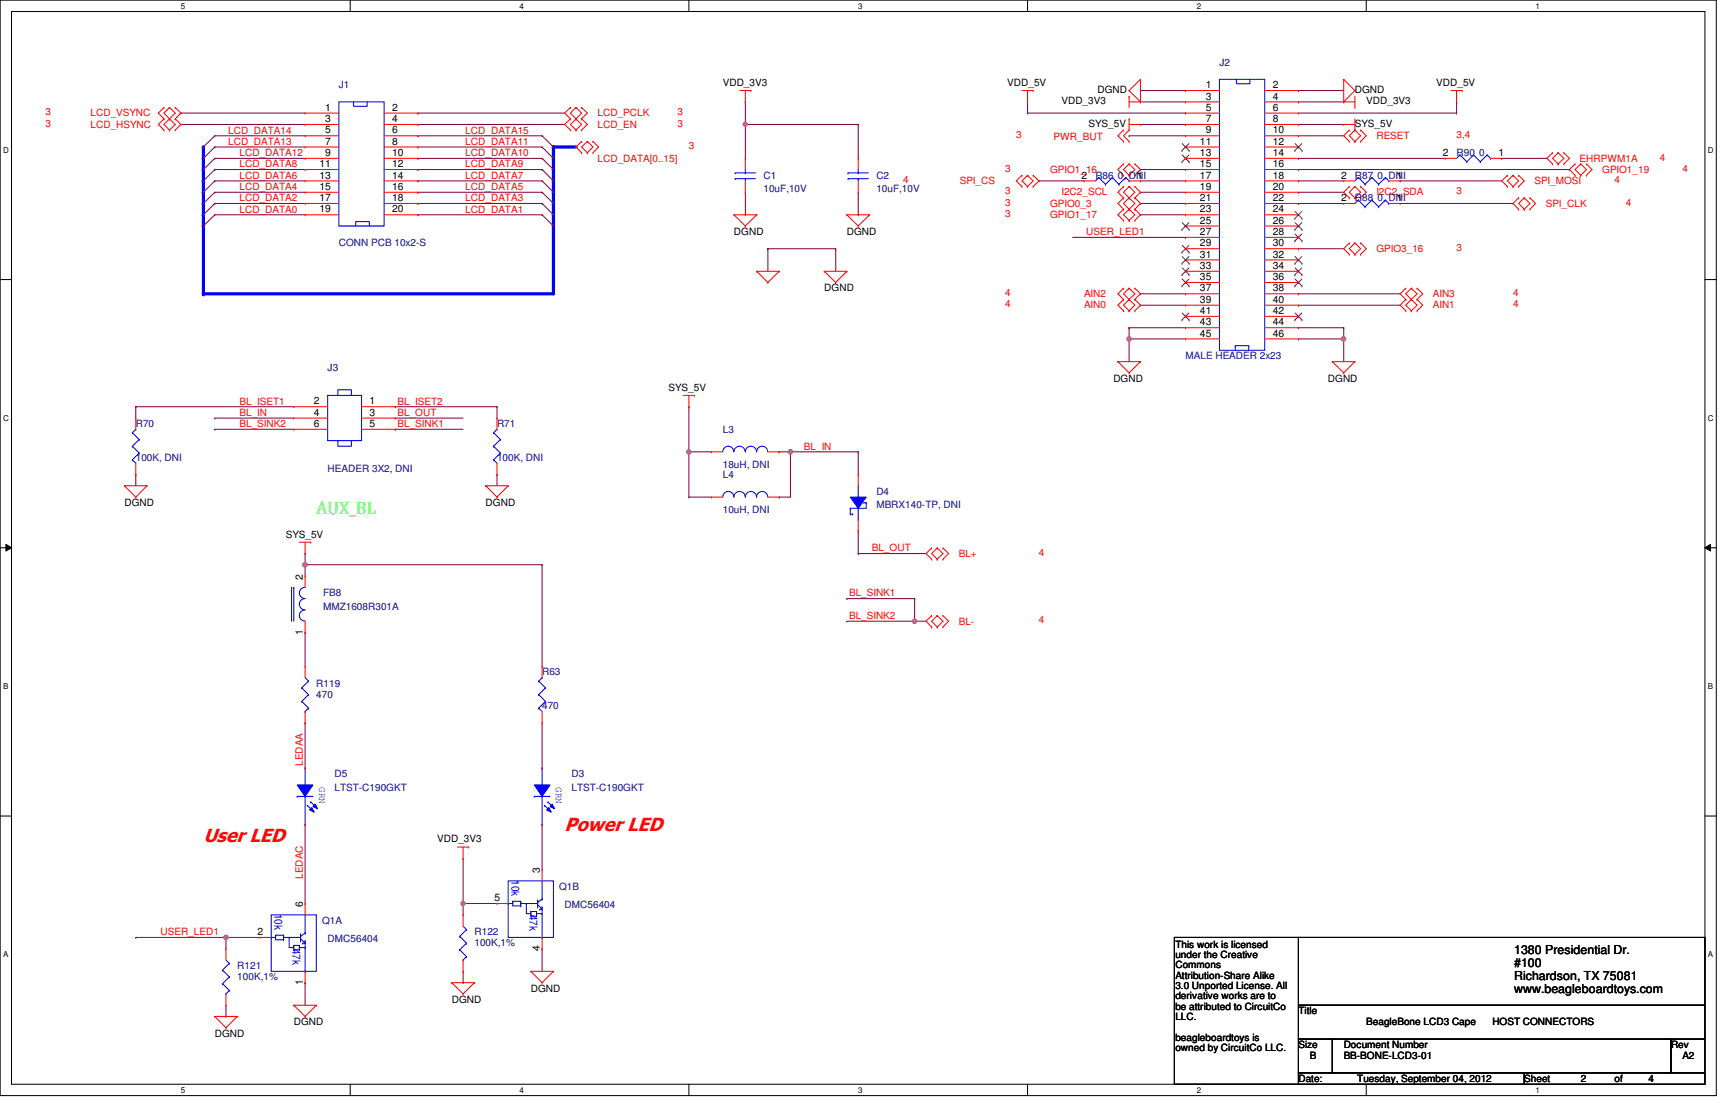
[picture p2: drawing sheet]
<svg xmlns="http://www.w3.org/2000/svg" width="432mm" height="279mm" viewBox="0 0 432 279" stroke-linecap="round" stroke-linejoin="round" font-family="sans-serif">
<defs><g id="words">
<g font-size="4.7" fill="#f00">
<text x="141" y="207.6">Power LED</text>
<text x="50.8" y="210.4">User LED</text>
</g>
<text font-size="4.5" fill="#0f0" x="79" y="128.4">AUX_BL</text>
<g font-size="3.1">
<text x="378.1" y="238.3">1380 Presidential Dr.</text>
<text x="378.1" y="241.5">#100</text>
<text x="378.1" y="244.6">Richardson, TX 75081</text>
<text x="378.1" y="247.8">www.beagleboardtoys.com</text>
</g>
<g font-size="2.8" fill="#00f">
<text x="127.7" y="219.7" transform="rotate(90 127.7 219.7)">10k</text>
<text x="68.5" y="228.1" transform="rotate(90 68.5 228.1)">10k</text>
<text x="132.2" y="228.4" transform="rotate(90 132.2 228.4)">47k</text>
<text x="73" y="236.9" transform="rotate(90 73 236.9)">47k</text>
</g>
<g font-size="2.5" fill="#000080">
<text x="304.5" y="16.4">J2</text>
<text x="84.6" y="22.1">J1</text>
<text x="363.8" y="38.9">R90 0</text>
<text x="190.7" y="44.6">C1</text>
<text x="190.7" y="48">10uF,10V</text>
<text x="218.9" y="44.6">C2</text>
<text x="218.9" y="48">10uF,10V</text>
<text x="273.6" y="44.6">R86 0, DNI</text>
<text x="338.4" y="44.6">R87 0, DNI</text>
<text x="338.4" y="50.2">R88 0, DNI</text>
<text x="84.6" y="61.5">CONN PCB 10x2-S</text>
<text x="296.1" y="89.7">MALE HEADER 2x23</text>
<text x="81.8" y="92.5">J3</text>
<text x="33.9" y="106.6">R70</text>
<text x="124.1" y="106.6">R71</text>
<text x="180.5" y="108">L3</text>
<text x="33.9" y="115.1">100K, DNI</text>
<text x="81.8" y="117.9">HEADER 3X2, DNI</text>
<text x="124.1" y="115.1">100K, DNI</text>
<text x="180.5" y="116.8">18uH, DNI</text>
<text x="180.5" y="119.3">L4</text>
<text x="218.9" y="123.5">D4</text>
<text x="180.5" y="128.1">10uH, DNI</text>
<text x="218.9" y="126.9">MBRX140-TP, DNI</text>
<text x="80.7" y="148.9">FB8</text>
<text x="80.7" y="152.3">MMZ1608R301A</text>
<text x="79" y="171.4">R119</text>
<text x="135.4" y="168.7">R63</text>
<text x="79" y="174.3">470</text>
<text x="135.4" y="177.1">470</text>
<text x="83.5" y="194">D5</text>
<text x="83.5" y="197.4">LTST-C190GKT</text>
<text x="142.7" y="194">D3</text>
<text x="142.7" y="197.4">LTST-C190GKT</text>
<text x="139.6" y="222.2">Q1B</text>
<text x="141" y="226.7">DMC56404</text>
<text x="80.4" y="230.7">Q1A</text>
<text x="118.5" y="233.5">R122</text>
<text x="81.8" y="235.2">DMC56404</text>
<text x="118.5" y="236.3">100K,1%</text>
<text x="59.3" y="241.9">R121</text>
<text x="59.3" y="244.8">100K,1%</text>
</g>
<g font-size="2.5">
<text x="180.5" y="21.5">VDD_3V3</text>
<text x="251.5" y="21.5">VDD_5V</text>
<text x="274.1" y="23.2">DGND</text>
<text x="301.1" y="22">1</text>
<text x="317.8" y="22">2</text>
<text x="338.4" y="23.2">DGND</text>
<text x="358.7" y="21.5">VDD_5V</text>
<text x="81.2" y="27.6">1</text>
<text x="97.9" y="27.6">2</text>
<text x="265.1" y="26">VDD_3V3</text>
<text x="301.1" y="24.8">3</text>
<text x="301.1" y="27.6">5</text>
<text x="317.8" y="24.8">4</text>
<text x="317.8" y="27.6">6</text>
<text x="341.2" y="26">VDD_3V3</text>
<text x="81.2" y="30.5">3</text>
<text x="81.2" y="33.3">5</text>
<text x="97.9" y="30.5">4</text>
<text x="97.9" y="33.3">6</text>
<text x="271.9" y="31.6">SYS_5V</text>
<text x="301.1" y="30.5">7</text>
<text x="301.1" y="33.3">9</text>
<text x="317.8" y="30.5">8</text>
<text x="317.8" y="33.3">10</text>
<text x="338.4" y="31.6">SYS_5V</text>
<text x="79.8" y="41.7">11</text>
<text x="81.2" y="36.1">7</text>
<text x="81.2" y="38.9">9</text>
<text x="97.9" y="36.1">8</text>
<text x="97.9" y="38.9">10</text>
<text x="97.9" y="41.7">12</text>
<text x="299.7" y="36.1">11</text>
<text x="299.7" y="38.9">13</text>
<text x="299.7" y="41.7">15</text>
<text x="317.8" y="36.1">12</text>
<text x="317.8" y="38.9">14</text>
<text x="317.8" y="41.7">16</text>
<text x="360.3" y="38.9">2</text>
<text x="374.2" y="38.9">1</text>
<text x="79.8" y="44.6">13</text>
<text x="79.8" y="47.4">15</text>
<text x="97.9" y="44.6">14</text>
<text x="97.9" y="47.4">16</text>
<text x="270.1" y="44.6">2</text>
<text x="284" y="44.6">1</text>
<text x="299.7" y="44.6">17</text>
<text x="299.7" y="47.4">19</text>
<text x="317.8" y="44.6">18</text>
<text x="317.8" y="47.4">20</text>
<text x="334.9" y="44.6">2</text>
<text x="348.8" y="44.6">1</text>
<text x="79.8" y="50.2">17</text>
<text x="79.8" y="53">19</text>
<text x="97.9" y="50.2">18</text>
<text x="97.9" y="53">20</text>
<text x="299.7" y="50.2">21</text>
<text x="299.7" y="53">23</text>
<text x="317.8" y="50.2">22</text>
<text x="317.8" y="53">24</text>
<text x="334.9" y="50.2">2</text>
<text x="348.8" y="50.2">1</text>
<text x="183.3" y="58.7">DGND</text>
<text x="211.5" y="58.7">DGND</text>
<text x="299.7" y="55.8">25</text>
<text x="299.7" y="58.7">27</text>
<text x="317.8" y="55.8">26</text>
<text x="317.8" y="58.7">28</text>
<text x="299.7" y="61.5">29</text>
<text x="299.7" y="64.3">31</text>
<text x="317.8" y="61.5">30</text>
<text x="317.8" y="64.3">32</text>
<text x="299.7" y="67.1">33</text>
<text x="299.7" y="69.9">35</text>
<text x="317.8" y="67.1">34</text>
<text x="317.8" y="69.9">36</text>
<text x="205.9" y="72.8">DGND</text>
<text x="299.7" y="72.8">37</text>
<text x="299.7" y="75.6">39</text>
<text x="317.8" y="72.8">38</text>
<text x="317.8" y="75.6">40</text>
<text x="299.7" y="78.4">41</text>
<text x="299.7" y="81.2">43</text>
<text x="317.8" y="78.4">42</text>
<text x="317.8" y="81.2">44</text>
<text x="299.7" y="84">45</text>
<text x="317.8" y="84">46</text>
<text x="278" y="95.3">DGND</text>
<text x="331.6" y="95.3">DGND</text>
<text x="78.4" y="101">2</text>
<text x="92.3" y="101">1</text>
<text x="167" y="97.6">SYS_5V</text>
<text x="78.4" y="103.8">4</text>
<text x="78.4" y="106.6">6</text>
<text x="92.3" y="103.8">3</text>
<text x="92.3" y="106.6">5</text>
<text x="31.1" y="126.4">DGND</text>
<text x="121.3" y="126.4">DGND</text>
<text x="71.4" y="134.2">SYS_5V</text>
<text x="75.6" y="144.7" transform="rotate(-90 75.6 144.7)">2</text>
<text x="75.6" y="158.5" transform="rotate(-90 75.6 158.5)">1</text>
<text x="109.2" y="210.4">VDD_3V3</text>
<text x="134.8" y="218" transform="rotate(-90 134.8 218)">3</text>
<text x="75.6" y="226.4" transform="rotate(-90 75.6 226.4)">6</text>
<text x="123.5" y="225">5</text>
<text x="64.3" y="233.5">2</text>
<text x="134.8" y="237.5" transform="rotate(-90 134.8 237.5)">4</text>
<text x="293.5" y="236.6">This work is licensed</text>
<text x="293.5" y="239.2">under the Creative</text>
<text x="75.6" y="246" transform="rotate(-90 75.6 246)">1</text>
<text x="293.5" y="241.8">Commons</text>
<text x="293.5" y="244.3">Attribution-Share Alike</text>
<text x="112.8" y="250.4">DGND</text>
<text x="132.6" y="247.6">DGND</text>
<text x="293.5" y="246.9">3.0 Unported License. All</text>
<text x="293.5" y="249.5">derivative works are to</text>
<text x="73.4" y="256">DGND</text>
<text x="293.5" y="252.1">be attributed to CircuitCo</text>
<text x="293.5" y="254.7">LLC.</text>
<text x="324.3" y="253.2">Title</text>
<text x="341.2" y="256">BeagleBone LCD3 Cape</text>
<text x="372.7" y="256">HOST CONNECTORS</text>
<text x="53.6" y="258.9">DGND</text>
<text x="293.5" y="259.8">beagleboardtoys is</text>
<text x="293.5" y="262.4">owned by CircuitCo LLC.</text>
<text x="324.3" y="261.7">Size</text>
<text x="335.6" y="261.7">Document Number</text>
<text x="417.3" y="261.7">Rev</text>
<text x="327.1" y="264.5">B</text>
<text x="335.6" y="264.5">BB-BONE-LCD3-01</text>
<text x="420.2" y="264.5">A2</text>
<text x="324.3" y="270.1">Date:</text>
<text x="339" y="270.1">Tuesday, September 04, 2012</text>
<text x="380.7" y="270.1">Sheet</text>
<text x="394.8" y="270.1">2</text>
<text x="403.2" y="270.1">of</text>
<text x="411.7" y="270.1">4</text>
</g>
<g font-size="2.5" fill="#f00">
<text x="11.3" y="28.8">3</text>
<text x="22.6" y="29.1">LCD_VSYNC</text>
<text x="149.2" y="29.1">LCD_PCLK</text>
<text x="169.2" y="28.8">3</text>
<text x="11.3" y="31.6">3</text>
<text x="22.6" y="31.9">LCD_HSYNC</text>
<text x="57" y="33.4">LCD_DATA14</text>
<text x="116.2" y="33.4">LCD_DATA15</text>
<text x="149.2" y="31.9">LCD_EN</text>
<text x="169.2" y="31.6">3</text>
<text x="253.8" y="34.5">3</text>
<text x="263.1" y="35">PWR_BUT</text>
<text x="343.7" y="34.7">RESET</text>
<text x="363.8" y="34.5">3,4</text>
<text x="57" y="36.2">LCD_DATA13</text>
<text x="59.8" y="41.8">LCD_DATA8</text>
<text x="59.8" y="39">LCD_DATA12</text>
<text x="116.2" y="36.2">LCD_DATA11</text>
<text x="116.2" y="39">LCD_DATA10</text>
<text x="116.2" y="41.8">LCD_DATA9</text>
<text x="149.2" y="40.4">LCD_DATA[0..15]</text>
<text x="172" y="37.3">3</text>
<text x="394.5" y="40.4">EHRPWM1A</text>
<text x="414.5" y="40.1">4</text>
<text x="59.8" y="44.6">LCD_DATA6</text>
<text x="59.8" y="47.5">LCD_DATA4</text>
<text x="116.2" y="44.6">LCD_DATA7</text>
<text x="116.2" y="47.5">LCD_DATA5</text>
<text x="225.6" y="45.7">4</text>
<text x="239.7" y="46">SPI_CS</text>
<text x="251" y="42.9">3</text>
<text x="262.3" y="43.2">GPIO1_16</text>
<text x="383.2" y="46">SPI_MOSI</text>
<text x="400.1" y="43.2">GPIO1_19</text>
<text x="403.2" y="45.7">4</text>
<text x="420.2" y="42.9">4</text>
<text x="59.8" y="50.2">LCD_DATA2</text>
<text x="59.8" y="53.1">LCD_DATA0</text>
<text x="116.2" y="50.2">LCD_DATA3</text>
<text x="116.2" y="53.1">LCD_DATA1</text>
<text x="251" y="48.6">3</text>
<text x="251" y="51.4">3</text>
<text x="262.3" y="51.6">GPIO0_3</text>
<text x="265.1" y="48.8">I2C2_SCL</text>
<text x="343.7" y="48.8">I2C2_SDA</text>
<text x="363.8" y="48.6">3</text>
<text x="386" y="51.6">SPI_CLK</text>
<text x="406.1" y="51.4">4</text>
<text x="251" y="54.2">3</text>
<text x="262.3" y="54.5">GPIO1_17</text>
<text x="271.3" y="58.7">USER_LED1</text>
<text x="343.7" y="62.9">GPIO3_16</text>
<text x="363.8" y="62.7">3</text>
<text x="251" y="73.9">4</text>
<text x="251" y="76.8">4</text>
<text x="270.7" y="74.2">AIN2</text>
<text x="270.7" y="77">AIN0</text>
<text x="357.8" y="74.2">AIN3</text>
<text x="357.8" y="77">AIN1</text>
<text x="377.9" y="73.9">4</text>
<text x="377.9" y="76.8">4</text>
<text x="59.8" y="101">BL_ISET1</text>
<text x="99.3" y="101">BL_ISET2</text>
<text x="59.8" y="103.8">BL_IN</text>
<text x="59.8" y="106.6">BL_SINK2</text>
<text x="99.3" y="103.8">BL_OUT</text>
<text x="99.3" y="106.6">BL_SINK1</text>
<text x="200.8" y="112.3">BL_IN</text>
<text x="217.7" y="137.7">BL_OUT</text>
<text x="239.4" y="139.1">BL+</text>
<text x="259.5" y="138.8">4</text>
<text x="212" y="148.9">BL_SINK1</text>
<text x="212" y="154.6">BL_SINK2</text>
<text x="239.4" y="156">BL-</text>
<text x="259.5" y="155.7">4</text>
<text x="75.6" y="191.2" transform="rotate(-90 75.6 191.2)">LEDAA</text>
<text x="75.6" y="219.4" transform="rotate(-90 75.6 219.4)">LEDAC</text>
<text x="40.1" y="233.5">USER_LED1</text>
</g>
<g font-size="2.5" fill="#00f">
<text x="79.7" y="196.6" transform="rotate(90 79.7 196.6)">GRN</text>
<text x="138.9" y="196.6" transform="rotate(90 138.9 196.6)">GRN</text>
</g>
<g font-size="2">
<text x="45.2" y="2.2">5</text>
<text x="129.8" y="2.2">4</text>
<text x="214.3" y="2.2">3</text>
<text x="298.9" y="2.2">2</text>
<text x="383.5" y="2.2">1</text>
<text x=".8" y="38.1">D</text>
<text x="426.5" y="38.1">D</text>
<text x=".8" y="105.1">C</text>
<text x="426.5" y="105.1">C</text>
<text x=".8" y="172">B</text>
<text x="426.5" y="172">B</text>
<text x=".8" y="239">A</text>
<text x="426.5" y="239">A</text>
<text x="45.2" y="272.9">5</text>
<text x="129.8" y="272.9">4</text>
<text x="214.3" y="272.9">3</text>
<text x="298.9" y="272.9">2</text>
<text x="383.5" y="272.9">1</text>
</g>
</g></defs>
<path d="M0 0h428.6v273.6h-428.6zM2.9 2.9h422.9v267.8h-422.9z" fill="none" stroke="#000" stroke-width=".25"/>
<g fill="#fff">
<path d="M45.2 .4h1.1v2.2h-1.1z"/>
<path d="M45.2 271.1h1.1v2.2h-1.1z"/>
</g>
<path d="M87.5 0v2.9M87.5 270.7v2.9" fill="none" stroke="#000" stroke-width=".25"/>
<g fill="#fff">
<path d="M129.8 .4h1.1v2.2h-1.1z"/>
<path d="M129.8 271.1h1.1v2.2h-1.1z"/>
</g>
<path d="M172 0v2.9M172 270.7v2.9" fill="none" stroke="#000" stroke-width=".25"/>
<g fill="#fff">
<path d="M214.3 .4h1.1v2.2h-1.1z"/>
<path d="M214.3 271.1h1.1v2.2h-1.1z"/>
</g>
<path d="M256.6 0v2.9M256.6 270.7v2.9" fill="none" stroke="#000" stroke-width=".25"/>
<g fill="#fff">
<path d="M298.9 .4h1.1v2.2h-1.1z"/>
<path d="M298.9 271.1h1.1v2.2h-1.1z"/>
</g>
<path d="M341.2 0v2.9M341.2 270.7v2.9" fill="none" stroke="#000" stroke-width=".25"/>
<g fill="#fff">
<path d="M383.5 .4h1.1v2.2h-1.1z"/>
<path d="M383.5 271.1h1.1v2.2h-1.1z"/>
<path d="M.8 36.3h1.4v2.3h-1.4z"/>
<path d="M426.5 36.3h1.4v2.3h-1.4z"/>
<path d="M.8 103.3h1.4v2.2h-1.4z"/>
<path d="M426.5 103.3h1.4v2.2h-1.4z"/>
</g>
<path d="M0 69.8h2.9M425.8 69.8h2.8" fill="none" stroke="#000" stroke-width=".25"/>
<g fill="#fff">
<path d="M.8 170.2h1.3v2.3h-1.3z"/>
<path d="M426.5 170.2h1.3v2.3h-1.3z"/>
</g>
<path d="M0 136.8h2.9M1.5 135.9l1.4 .9-1.4 .8zM425.8 136.8l1.4-.9v1.7zM425.8 136.8h2.8" fill="none" stroke="#000" stroke-width=".25"/>
<path d="M1.5 135.9l1.4 .9-1.4 .8zM425.8 136.8l1.4-.9v1.7z" fill="#000"/>
<g fill="#fff">
<path d="M.8 237.2h1.3v2.2h-1.3z"/>
<path d="M426.5 237.2h1.3v2.2h-1.3z"/>
</g>
<path d="M0 203.8h2.9M425.8 203.8h2.8" fill="none" stroke="#000" stroke-width=".25"/>
<g fill="none" stroke="#800040" stroke-width=".25">
<path d="M45.2 28.2h.1M45.2 31.1h.1M45.2 28.2h31M45.2 31.1h31M53.6 33.9h.1M53.6 36.7h.1M53.6 39.5h.1M53.6 33.9h22.6M53.6 36.7h22.6M53.6 39.5h22.6M104.4 28.2h.1M104.4 31.1h.1"/>
<path d="M104.4 33.9h.1M104.4 36.7h.1M104.4 39.5h.1M104.4 28.2h36.6M104.4 31.1h36.6M104.4 33.9h31M104.4 36.7h31M104.4 39.5h31M53.6 42.3h.1M53.6 45.2h.1M53.6 48h.1M53.6 50.8h.1"/>
<path d="M53.6 53.6h.1M53.6 42.3h22.6M53.6 45.2h22.6M53.6 48h22.6M53.6 50.8h22.6M53.6 53.6h22.6M104.4 42.3h.1M104.4 45.2h.1M104.4 48h.1M104.4 50.8h.1M104.4 53.6h.1M104.4 42.3h31"/>
<path d="M104.4 45.2h31M104.4 48h31M104.4 50.8h31M104.4 53.6h31"/>
</g>
<path d="M138.2 50.8v2.8" fill="none" stroke="#00f" stroke-width=".8"/>
<circle cx="138.2" cy="50.8" r=".4" fill="#00f"/>
<path d="M138.2 36.7h5.6" fill="none" stroke="#00f" stroke-width=".8"/>
<circle cx="138.2" cy="36.7" r=".4" fill="#00f"/>
<path d="M50.8 53.6v2.8" fill="none" stroke="#00f" stroke-width=".8"/>
<circle cx="50.8" cy="53.6" r=".4" fill="#00f"/>
<path d="M50.8 39.5v2.8" fill="none" stroke="#00f" stroke-width=".8"/>
<circle cx="50.8" cy="39.5" r=".4" fill="#00f"/>
<path d="M50.8 36.7v2.8" fill="none" stroke="#00f" stroke-width=".8"/>
<circle cx="50.8" cy="36.7" r=".4" fill="#00f"/>
<path d="M50.8 45.2v2.8" fill="none" stroke="#00f" stroke-width=".8"/>
<circle cx="50.8" cy="45.2" r=".4" fill="#00f"/>
<path d="M50.8 42.3v2.9" fill="none" stroke="#00f" stroke-width=".8"/>
<circle cx="50.8" cy="42.3" r=".4" fill="#00f"/>
<path d="M50.8 50.8v2.8" fill="none" stroke="#00f" stroke-width=".8"/>
<circle cx="50.8" cy="50.8" r=".4" fill="#00f"/>
<path d="M50.8 48v2.8" fill="none" stroke="#00f" stroke-width=".8"/>
<circle cx="50.8" cy="48" r=".4" fill="#00f"/>
<path d="M138.2 36.7v2.8" fill="none" stroke="#00f" stroke-width=".8"/>
<circle cx="138.2" cy="36.7" r=".4" fill="#00f"/>
<path d="M138.2 39.5v2.8" fill="none" stroke="#00f" stroke-width=".8"/>
<circle cx="138.2" cy="39.5" r=".4" fill="#00f"/>
<path d="M138.2 42.3v2.9" fill="none" stroke="#00f" stroke-width=".8"/>
<circle cx="138.2" cy="42.3" r=".4" fill="#00f"/>
<path d="M138.2 45.2v2.8" fill="none" stroke="#00f" stroke-width=".8"/>
<circle cx="138.2" cy="45.2" r=".4" fill="#00f"/>
<path d="M138.2 48v2.8" fill="none" stroke="#00f" stroke-width=".8"/>
<circle cx="138.2" cy="48" r=".4" fill="#00f"/>
<path d="M138.2 53.6v2.8" fill="none" stroke="#00f" stroke-width=".8"/>
<circle cx="138.2" cy="53.6" r=".4" fill="#00f"/>
<path d="M186.1 31.1h.1M186.1 31.1v8.4" fill="none" stroke="#800040" stroke-width=".25"/>
<circle cx="186.1" cy="31" r=".54" fill="#f0f"/>
<circle cx="186.1" cy="31" r=".54" fill="none" stroke="#f0f" stroke-width=".25"/>
<path d="M186.1 31.1h.1M186.1 31.1h28.2M214.3 31.1h.1M214.3 31.1v8.4" fill="none" stroke="#800040" stroke-width=".25"/>
<path d="M138.2 56.4v17" fill="none" stroke="#00f" stroke-width=".8"/>
<circle cx="138.2" cy="56.4" r=".4" fill="#00f"/>
<path d="M50.8 73.4h87.4" fill="none" stroke="#00f" stroke-width=".8"/>
<circle cx="50.8" cy="73.4" r=".4" fill="#00f"/>
<path d="M50.8 56.4v17" fill="none" stroke="#00f" stroke-width=".8"/>
<circle cx="50.8" cy="56.4" r=".4" fill="#00f"/>
<path d="M284.8 22.6h.1M284.8 25.4h.1M284.8 22.6h11.3M284.8 25.4h11.3M324.3 22.6h.1M324.3 25.4h.1M324.3 22.6h11.3M324.3 25.4h11.3M335.6 84.6h.1M335.6 84.6v5.7" fill="none" stroke="#800040" stroke-width=".25"/>
<circle cx="335.5" cy="84.6" r=".56" fill="#f0f"/>
<circle cx="335.5" cy="84.6" r=".56" fill="none" stroke="#f0f" stroke-width=".25"/>
<path d="M282 84.6h.1M282 84.6h14.1M324.3 84.6h.1M324.3 84.6h11.3" fill="none" stroke="#800040" stroke-width=".25"/>
<circle cx="282" cy="84.6" r=".56" fill="#f0f"/>
<circle cx="282" cy="84.6" r=".56" fill="none" stroke="#f0f" stroke-width=".25"/>
<g fill="none" stroke="#800040" stroke-width=".25">
<path d="M186.1 25.4h.1M186.1 25.4v5.7M324.3 33.9h.1M324.3 33.9h11.3M284.8 48h.1M284.8 48h11.3M324.3 48h.1M324.3 48h11.3M191.8 62.1h.1M191.8 62.1v5.6M191.8 62.1h16.9M208.7 62.1h.1"/>
<path d="M208.7 62.1v5.6M284.8 73.4h.1M284.8 76.2h.1M284.8 73.4h11.3M284.8 76.2h11.3M324.3 73.4h.1M324.3 76.2h.1M324.3 73.4h25.4M324.3 76.2h25.4M282 84.6h.1M282 81.8h.1M282 84.6v5.7"/>
<path d="M282 81.8h14.1M324.3 81.8h.1M324.3 81.8h11.3M335.6 81.8h.1M335.6 81.8v2.8M33.9 101.6h.1M33.9 101.6h39.5M53.6 104.4h.1M53.6 107.2h.1M53.6 104.4h19.8M53.6 107.2h19.8M98.7 101.6h.1"/>
<path d="M98.7 104.4h.1M98.7 107.2h.1M98.7 101.6h25.4M98.7 104.4h17M98.7 107.2h17M172 112.8h.1M172 112.8v11.3"/>
</g>
<circle cx="172" cy="112.8" r=".55" fill="#f0f"/>
<circle cx="172" cy="112.8" r=".55" fill="none" stroke="#f0f" stroke-width=".25"/>
<path d="M172 112.8h.1M172 112.8h5.7M197.4 112.8h.1M197.4 112.8h16.9" fill="none" stroke="#800040" stroke-width=".25"/>
<circle cx="197.4" cy="112.8" r=".56" fill="#f0f"/>
<circle cx="197.4" cy="112.8" r=".56" fill="none" stroke="#f0f" stroke-width=".25"/>
<path d="M214.3 138.2h.1M214.3 138.2h17M211.5 149.5h.1M211.5 149.5h16.9M228.4 155.1h.1M228.4 155.1h2.9" fill="none" stroke="#800040" stroke-width=".25"/>
<circle cx="228.4" cy="155.1" r=".55" fill="#f0f"/>
<circle cx="228.4" cy="155.1" r=".55" fill="none" stroke="#f0f" stroke-width=".25"/>
<g fill="none" stroke="#800040" stroke-width=".25">
<path d="M282 33.9h.1M282 33.9h14.1M259.5 45.2h.1M259.5 45.2h11.2M284.8 45.2h.1M284.8 53.6h.1M284.8 42.3h.1M284.8 45.2h11.3M284.8 53.6h11.3M284.8 42.3h11.3M324.3 50.8h.1M324.3 45.2h.1"/>
<path d="M324.3 45.2h11.3M324.3 50.8h11.3M349.7 45.2h.1M349.7 45.2h25.3M349.7 50.8h28.2M377.9 50.8h.1M282 81.8h.1M282 81.8v2.8M33.9 118.5h.1M33.9 101.6h.1M33.9 101.6v2.8M33.9 118.5v2.8"/>
<path d="M124.1 118.5h.1M124.1 101.6h.1M124.1 101.6v2.8M124.1 118.5v2.8M172 101.6h.1M172 101.6v11.2M194.6 112.8h.1M194.6 112.8h2.8M197.4 112.8h.1M197.4 112.8v11.3h-2.8M214.3 112.8h.1M214.3 112.8v5.7"/>
<path d="M172 124.1h.1M172 124.1h5.7M194.6 124.1h.1M214.3 132.6h.1M214.3 132.6v5.6M76.2 157.9h.1M76.2 157.9v8.5M211.5 155.1h.1M228.4 149.5h.1M228.4 149.5v5.6h-16.9M33.9 234.1h.1M33.9 234.1h31"/>
<path d="M56.4 234.1h.1M56.4 234.1v2.8M76.2 245.4h.1M76.2 245.4v5.6"/>
</g>
<circle cx="56.4" cy="234.1" r=".56" fill="#f0f"/>
<circle cx="56.4" cy="234.1" r=".56" fill="none" stroke="#f0f" stroke-width=".25"/>
<path d="M76.2 141h.1M76.2 141v2.8M76.2 180.5h.1M76.2 180.5v11.3M76.2 205.9h.1M76.2 205.9v19.7" fill="none" stroke="#800040" stroke-width=".25"/>
<circle cx="76.2" cy="141" r=".56" fill="#f0f"/>
<circle cx="76.2" cy="141" r=".56" fill="none" stroke="#f0f" stroke-width=".25"/>
<g fill="none" stroke="#800040" stroke-width=".25">
<path d="M284.8 31.1h11.3M296.1 31.1h.1M324.3 31.1h.1M324.3 39.5h.1M324.3 31.1h11.3M324.3 39.5h36.6M267.9 59.3h28.2M296.1 59.3h.1M324.3 42.3h67.7M392 42.3h.1M324.3 62.1h.1M324.3 62.1h11.3"/>
<path d="M135.4 205.9h.1M135.4 205.9v11.3M115.7 225.6h.1M115.7 225.6v2.8M115.7 225.6h8.4M135.4 236.9h.1M135.4 236.9v5.6M56.4 253.8h.1M56.4 251v2.8"/>
</g>
<circle cx="115.6" cy="225.6" r=".55" fill="#f0f"/>
<circle cx="115.6" cy="225.6" r=".55" fill="none" stroke="#f0f" stroke-width=".25"/>
<g fill="none" stroke="#800040" stroke-width=".25">
<path d="M50.8 36.7h.1M50.8 39.5h.1M53.6 33.9l-2.8 2.8M53.6 36.7l-2.8 2.8M53.6 39.5l-2.8 2.8M135.4 33.9h.1M135.4 36.7h.1M135.4 39.5h.1M135.4 33.9l2.8 2.8M135.4 36.7l2.8 2.8M135.4 39.5l2.8 2.8M256.6 28.2h.1"/>
<path d="M256.6 25.4v2.8M256.6 28.2h39.5M296.1 28.2h.1M324.3 28.2h39.5M363.8 28.2h.1M363.8 25.4h.1M363.8 25.4v2.8M375 39.5h.1M375 39.5h11.3M50.8 42.3h.1M50.8 45.2h.1M50.8 48h.1"/>
<path d="M50.8 50.8h.1M50.8 53.6h.1M50.8 56.4h.1M53.6 42.3l-2.8 2.9M53.6 45.2l-2.8 2.8M53.6 48l-2.8 2.8M53.6 50.8l-2.8 2.8M53.6 53.6l-2.8 2.8M135.4 42.3h.1M135.4 45.2h.1M135.4 48h.1M135.4 50.8h.1"/>
<path d="M135.4 53.6h.1M135.4 42.3l2.8 2.9M135.4 45.2l2.8 2.8M135.4 48l2.8 2.8M135.4 50.8l2.8 2.8M135.4 53.6l2.8 2.8M186.1 53.6h.1M186.1 48v5.6M214.3 53.6h.1M214.3 48v5.6M284.8 50.8h.1M284.8 50.8h11.3"/>
<path d="M76.2 138.2h.1M76.2 138.2v2.8M76.2 141h.1M76.2 141h59.2M135.4 141h.1M135.4 141v25.4M135.4 191.8h.1M135.4 180.5v11.3M115.7 214.3v11.3M115.7 225.6h.1M115.7 245.4h.1M115.7 242.5v2.9"/>
</g>
<g fill="none" stroke="#f00" stroke-width=".25">
<path d="M284.8 19.8h.1M284.8 19.8v5.6M284.8 19.8l-2.8 2.8M335.6 19.8h.1M335.6 19.8v5.6M335.6 19.8l2.8 2.8M40.9 26.8h.1M40.9 29.7h.1M40.9 32.5h.1M40.9 26.8l-1.4 1.4 1.4 1.5M40.9 29.7l-1.4 1.4 1.4 1.4M42.3 29.7h.1"/>
<path d="M42.3 26.8h.1M42.3 32.5h.1M42.3 26.8l-1.4 1.4 1.4 1.5M42.3 26.8l1.5 1.4-2.9 2.9 1.4 1.4M42.3 29.7l1.5 1.4-1.5 1.4M43.8 26.8h.1M43.8 29.7h.1M43.8 32.5h.1M43.8 26.8l1.4 1.4-1.4 1.5M43.8 29.7l1.4 1.4-1.4 1.4M142.5 26.8h.1M142.5 29.7h.1"/>
<path d="M142.5 32.5h.1M142.5 26.8l-1.5 1.4 1.5 1.5M142.5 29.7l-1.5 1.4 1.5 1.4M143.8 29.7h.1M143.8 26.8h.1M143.8 32.5h.1M143.8 26.8l-1.3 1.4 1.3 1.5M143.8 26.8l1.4 1.4-1.4 1.5M143.8 29.7l-1.3 1.4 1.3 1.4M143.8 29.7l1.4 1.4-1.4 1.4M145.2 26.8h.1M145.2 29.7h.1"/>
<path d="M145.2 32.5h.1M145.2 35.3h.1M145.2 38.1h.1M145.2 26.8l1.5 1.4-1.5 1.5M145.2 29.7l1.5 1.4-1.5 1.4M145.2 35.3l-1.4 1.4 1.4 1.4M146.7 38.1h.1M146.7 35.3h.1M146.7 35.3l1.4 1.4-1.4 1.4M146.7 35.3l-1.5 1.4 1.5 1.4M148.1 35.3h.1M148.1 38.1h.1"/>
<path d="M148.1 35.3l1.4 1.4-1.4 1.4M184.7 22.6h2.8M186.1 25.4h.1M186.1 22.6v2.8M187.5 22.6h.1M255.2 22.6h2.8M256.6 25.4h.1M256.6 22.6v2.8M258 22.6h.1M280.6 32.5h.1M280.6 35.3h.1M280.6 32.5l-1.4 1.4 1.4 1.4"/>
<path d="M282 24h.1M282 22.6h.1M282 29.7h.1M282 32.5h.1M282 35.3h.1M282 25.4h2.8M282 24v2.8M282 29.7v2.8M282 22.6l2.8 2.8M282 31.1h2.8M282 32.5l-1.4 1.4 1.4 1.4M284.8 25.4h.1"/>
<path d="M284.8 31.1h.1M335.6 25.4h.1M335.6 31.1h.1M335.6 25.4h2.8M335.6 31.1h2.8M337 32.5h.1M337 35.3h.1M337 32.5l-1.4 1.4 1.4 1.4M338.4 22.6h.1M338.4 26.8h.1M338.4 32.5h.1M338.4 35.3h.1"/>
<path d="M338.4 22.6l-2.8 2.8M338.4 24v2.8M338.4 29.7v2.8M338.4 32.5l-1.4 1.4 1.4 1.4M338.4 32.5l1.4 1.4-1.4 1.4M339.8 32.5h.1M339.8 35.3h.1M339.8 32.5l1.4 1.4-1.4 1.4M362.4 22.6h2.8M363.8 25.4h.1M363.8 22.6v2.8M365.2 22.6h.1"/>
<path d="M387.7 38.1h.1M387.7 38.1l-1.4 1.4 1.4 1.4M389.1 38.1h.1M389.1 38.1l-1.4 1.4 1.4 1.4M389.1 38.1l1.5 1.4-1.5 1.4M390.6 38.1h.1M390.6 38.1l1.4 1.4-1.4 1.4M183.3 53.6h.1M183.3 53.6h5.7M183.3 53.6l2.8 2.8M186.1 56.4h.1M189 53.6h.1"/>
<path d="M189 53.6l-2.9 2.8M211.5 53.6h.1M211.5 53.6h5.7M211.5 53.6l2.8 2.8M214.3 56.4h.1M217.2 53.6h.1M217.2 53.6l-2.9 2.8M255.2 43.8h.1M255.2 46.6h.1M255.2 43.8l-1.4 1.4 1.4 1.4M256.6 46.6h.1M256.6 43.8h.1"/>
<path d="M256.6 43.8l-1.4 1.4 1.4 1.4M256.6 43.8l1.4 1.4-1.4 1.4M258 43.8h.1M258 46.6h.1M258 43.8l1.5 1.4-1.5 1.4M280.6 46.6h.1M280.6 49.4h.1M280.6 52.2h.1M280.6 55h.1M280.6 40.9h.1M280.6 43.8h.1M280.6 46.6l-1.4 1.4 1.4 1.4"/>
<path d="M280.6 52.2l-1.4 1.4 1.4 1.4M280.6 40.9l-1.4 1.4 1.4 1.5M280.6 49.4l-1.4 1.4 1.4 1.4M282 49.4h.1M282 46.6h.1M282 55h.1M282 52.2h.1M282 43.8h.1M282 40.9h.1M282 46.6l-1.4 1.4 1.4 1.4M282 46.6l1.4 1.4-1.4 1.4M282 49.4l1.4 1.4-2.8 2.8 1.4 1.4"/>
<path d="M282 52.2l1.4 1.4-1.4 1.4M282 40.9l-1.4 1.4 1.4 1.5M282 40.9l1.4 1.4-1.4 1.5M282 49.4l-1.4 1.4 1.4 1.4M283.4 46.6h.1M283.4 49.4h.1M283.4 52.2h.1M283.4 55h.1M283.4 40.9h.1M283.4 43.8h.1M283.4 52.2l1.4 1.4-1.4 1.4M283.4 46.6l1.4 1.4-1.4 1.4"/>
<path d="M283.4 40.9l1.4 1.4-1.4 1.5M283.4 49.4l1.4 1.4-1.4 1.4M335.6 50.8h.1M335.6 50.8h2.8M337 46.6h.1M337 49.4h.1M337 46.6l-1.4 1.4 1.4 1.4M338.4 49.4h.1M338.4 46.6h.1M338.4 46.6l-1.4 1.4 1.4 1.4M338.4 46.6l1.4 1.4-1.4 1.4M339.8 46.6h.1"/>
<path d="M339.8 49.4h.1M339.8 46.6l1.4 1.4-1.4 1.4M346.8 50.8h2.9M349.7 50.8h.1M376.5 43.8h.1M376.5 46.6h.1M376.5 43.8l-1.5 1.4 1.5 1.4M377.9 46.6h.1M377.9 43.8h.1M377.9 43.8l1.4 1.4-1.4 1.4M377.9 43.8l-1.4 1.4 1.4 1.4M379.3 49.4h.1"/>
<path d="M379.3 52.2h.1M379.3 43.8h.1M379.3 46.6h.1M379.3 49.4l-1.4 1.4 1.4 1.4M379.3 43.8l1.4 1.4-1.4 1.4M380.7 52.2h.1M380.7 49.4h.1M380.7 49.4l-1.4 1.4 1.4 1.4M380.7 49.4l1.4 1.4-1.4 1.4M382.1 49.4h.1M382.1 52.2h.1M382.1 49.4l1.4 1.4-1.4 1.4"/>
<path d="M387.7 40.9h.1M389.1 40.9h.1M390.6 40.9h.1M393.4 40.9h.1M393.4 43.8h.1M393.4 40.9l-1.4 1.4 1.4 1.5M394.8 43.8h.1M394.8 40.9h.1M394.8 40.9l-1.4 1.4 1.4 1.5M394.8 40.9l1.4 1.4-1.4 1.5M396.2 40.9h.1M396.2 43.8h.1"/>
<path d="M396.2 40.9l1.4 1.4-1.4 1.5M189 67.7h.1M189 67.7h5.6M189 67.7l2.8 2.8M191.8 70.5h.1M194.6 67.7h.1M194.6 67.7l-2.8 2.8M205.9 67.7h.1M205.9 67.7h5.6M205.9 67.7l2.8 2.8M208.7 70.5h.1M211.5 67.7h.1"/>
<path d="M211.5 67.7l-2.8 2.8M280.6 72h.1M280.6 74.8h.1M280.6 77.6h.1M280.6 72l-1.4 1.4 1.4 1.4M280.6 74.8l-1.4 1.4 1.4 1.4M282 74.8h.1M282 72h.1M282 77.6h.1M282 72l-1.4 1.4 2.8 2.8-1.4 1.4M282 72l1.4 1.4-1.4 1.4M282 74.8l-1.4 1.4 1.4 1.4"/>
<path d="M283.4 72h.1M283.4 74.8h.1M283.4 77.6h.1M283.4 72l1.4 1.4-1.4 1.4M283.4 74.8l1.4 1.4-1.4 1.4M337 60.7h.1M337 63.5h.1M337 60.7l-1.4 1.4 1.4 1.4M338.4 63.5h.1M338.4 60.7h.1M338.4 60.7l-1.4 1.4 1.4 1.4M338.4 60.7l1.4 1.4-1.4 1.4"/>
<path d="M339.8 60.7h.1M339.8 63.5h.1M339.8 60.7l1.4 1.4-1.4 1.4M351.1 72h.1M351.1 74.8h.1M351.1 77.6h.1M351.1 72l-1.4 1.4 1.4 1.4M351.1 74.8l-1.4 1.4 1.4 1.4M352.5 74.8h.1M352.5 72h.1M352.5 77.6h.1M352.5 72l-1.4 1.4 2.8 2.8-1.4 1.4"/>
<path d="M352.5 72l1.4 1.4-1.4 1.4M352.5 74.8l-1.4 1.4 1.4 1.4M353.9 72h.1M353.9 74.8h.1M353.9 77.6h.1M353.9 72l1.4 1.4-1.4 1.4M353.9 74.8l1.4 1.4-1.4 1.4M170.6 98.7h2.8M172 98.7v2.9M173.4 98.7h.1M279.2 90.3h.1M279.2 90.3h5.6"/>
<path d="M279.2 90.3l2.8 2.8M282 93.1h.1M284.8 90.3h.1M284.8 90.3l-2.8 2.8M332.7 90.3h.1M332.7 90.3h5.7M332.7 90.3l2.9 2.8M335.6 93.1h.1M338.4 90.3h.1M338.4 90.3l-2.8 2.8M172 101.6h.1M31.1 121.3h.1"/>
<path d="M31.1 121.3h5.6M31.1 121.3l2.8 2.8M33.9 124.1h.1M36.7 121.3h.1M36.7 121.3l-2.8 2.8M74.8 135.4h2.8M76.2 138.2h.1M76.2 135.4v2.8M77.6 135.4h.1M121.3 121.3h.1M121.3 121.3h5.6M121.3 121.3l2.8 2.8"/>
<path d="M124.1 124.1h.1M126.9 121.3h.1M126.9 121.3l-2.8 2.8M232.7 136.8h.1M232.7 139.6h.1M232.7 136.8l-1.4 1.4 1.4 1.4M234.1 139.6h.1M234.1 136.8h.1M234.1 136.8l-1.4 1.4 1.4 1.4M234.1 136.8l1.4 1.4-1.4 1.4M235.5 136.8h.1M235.5 139.6h.1"/>
<path d="M235.5 136.8l1.4 1.4-1.4 1.4M76.2 157.9h.1M76.2 143.8h.1M76.2 143.8v2.9M76.2 155.1v2.8M232.7 153.7h.1M232.7 156.5h.1M232.7 153.7l-1.4 1.4 1.4 1.4M234.1 156.5h.1M234.1 153.7h.1M234.1 153.7l-1.4 1.4 1.4 1.4M234.1 153.7l1.4 1.4-1.4 1.4"/>
<path d="M235.5 153.7h.1M235.5 156.5h.1M235.5 153.7l1.4 1.4-1.4 1.4M114.3 211.5h2.8M115.7 214.3h.1M115.7 211.5v2.8M117.1 211.5h.1M53.6 253.8h.1M53.6 253.8h5.7M53.6 253.8l2.8 2.8M56.4 256.6h.1M59.3 253.8h.1"/>
<path d="M59.3 253.8l-2.9 2.8M73.4 251h.1M73.4 251h5.6M73.4 251l2.8 2.8M76.2 253.8h.1M79 251h.1M79 251l-2.8 2.8M112.8 245.4h.1M112.8 245.4h5.7M112.8 245.4l2.9 2.8M115.7 248.2h.1M118.5 245.4h.1"/>
<path d="M118.5 245.4l-2.8 2.8M132.6 242.5h.1M132.6 242.5h5.6M132.6 242.5l2.8 2.9M135.4 245.4h.1M138.2 242.5h.1M138.2 242.5l-2.8 2.9"/>
</g>
<path d="M293.3 234.1h31v36.6h-31zM324.3 234.1h101.5v16.9h-101.5zM324.3 251h101.5v8.5h-101.5zM324.3 259.5h8.4v8.4h-8.4zM332.7 259.5h84.6v8.4h-84.6zM417.3 259.5h8.5v8.4h-8.5zM324.3 267.9h56.4v2.8h-56.4zM380.7 267.9h45.1v2.8h-45.1z" fill="none" stroke="#000" stroke-width=".25"/>
<g fill="none" stroke="#00f" stroke-width=".25">
<path d="M339.2 50h.1M339.2 50l1.7 1.6M339.2 50l-.8 .8M340.9 51.6h.1M342.6 50h.1M342.6 50l-1.7 1.6M342.6 50l1.7 1.6M344.3 51.6h.1M346 50h.1M346 50l-1.7 1.6M346 50l.8 .8M346.8 50.8h.1"/>
<path d="M212.3 126.9h.1M212.3 128.4h.1M212.3 126.9v1.5M214.3 124.1h.1M214.3 129.8h.1M214.3 121.3v2.8M214.3 126.9v2.9M216.3 125.5h.1M216.3 125.5v1.4h-4M72.8 146.7h.1M72.8 146.7v8.4M73.4 146.7h.1"/>
<path d="M73.4 146.7v8.4M76.2 149.5a1.4 1.4 0 0 0-1.4 1.4 1.4 1.4 0 0 0 1.4 1.4M76.2 146.7a1.38 1.38 0 0 0-1.4 1.4 1.38 1.38 0 0 0 1.4 1.3M76.2 152.3a1.38 1.38 0 0 0-1.4 1.4 1.38 1.38 0 0 0 1.4 1.4"/>
</g>
<path d="M212.3 124.1h4l-2 2.8z" fill-rule="evenodd" fill="#00f"/>
<g fill="none" stroke="#00f" stroke-width=".25">
<path d="M84.6 25.4h11.3v31h-11.3zM88.3 25.4v1.1h3.4v-1.1M88.9 56.4v-1.1h3.3v1.1M183.6 43.2h.1M183.6 44.6h.1M183.6 43.2h5.1M183.6 44.6h5.1M186.1 44.6h.1M186.1 43.2h.1M186.1 42.3v.9M186.1 44.6v.6M180.5 112.8a1.38 1.38 0 0 1 1.4-1.4 1.38 1.38 0 0 1 1.4 1.4"/>
<path d="M183.3 112.8a1.4 1.4 0 0 1 1.4-1.4 1.4 1.4 0 0 1 1.4 1.4 1.42 1.42 0 0 1 1.4-1.4 1.42 1.42 0 0 1 1.4 1.4M189 112.8a1.38 1.38 0 0 1 1.4-1.4 1.38 1.38 0 0 1 1.3 1.4M212.3 124.1h4l-2 2.8zM212.3 128.4h.6M212.9 128.4h.1M215.7 125.5h.1M215.7 125.5h.6M135.4 198.8h.1M135.4 191.8v14.1M135.4 205.9h.1M56.4 239.7l.9 .8M114.8 233.8h.1"/>
<path d="M114.8 237.2h.1M114.8 233.8l1.7 1.7M114.8 237.2l1.7 1.6M115.7 239.7h.1M115.7 231.3l.8 .8M116.5 232.1h.1M116.5 235.5h.1M116.5 238.8h.1M116.5 232.1l-1.7 1.7M116.5 235.5l-1.7 1.7M116.5 238.8l-.8 .9M55.6 242.2h.1"/>
<path d="M55.6 245.6h.1M55.6 242.2l1.7 1.7M55.6 245.6l1.7 1.7M56.4 248.2h.1M57.3 240.5h.1M57.3 243.9h.1M57.3 247.3h.1M57.3 240.5l-1.7 1.7M57.3 243.9l-1.7 1.7M57.3 247.3l-.9 .9"/>
</g>
<g fill="none" stroke="#f00" stroke-width=".25">
<path d="M76.2 28.2h.1M76.2 31.1h.1M76.2 33.9h.1M76.2 36.7h.1M76.2 39.5h.1M76.2 28.2h8.4M76.2 31.1h8.4M76.2 33.9h8.4M76.2 36.7h8.4M76.2 39.5h8.4M95.9 28.2h8.5M95.9 31.1h8.5"/>
<path d="M95.9 33.9h8.5M95.9 36.7h8.5M95.9 39.5h8.5M104.4 28.2h.1M104.4 31.1h.1M104.4 33.9h.1M104.4 36.7h.1M104.4 39.5h.1M186.1 39.5h.1M186.1 39.5v2.8M76.2 42.3h.1M76.2 45.2h.1"/>
<path d="M76.2 48h.1M76.2 50.8h.1M76.2 53.6h.1M76.2 42.3h8.4M76.2 45.2h8.4M76.2 48h8.4M76.2 50.8h8.4M76.2 53.6h8.4M95.9 42.3h8.5M95.9 45.2h8.5M95.9 48h8.5M95.9 50.8h8.5"/>
<path d="M95.9 53.6h8.5M104.4 42.3h.1M104.4 45.2h.1M104.4 48h.1M104.4 50.8h.1M104.4 53.6h.1M186.1 48h.1M186.1 45.2v2.8M177.7 112.8h.1M177.7 112.8h2.8M191.8 112.8h2.8M194.6 112.8h.1"/>
<path d="M214.3 118.5h.1M214.3 118.5v2.8M214.3 132.6h.1M214.3 129.8v2.8M56.4 236.9h.1M56.4 236.9v2.8M115.7 228.4h.1M115.7 228.4v2.9M115.7 239.7v2.8M56.4 251h.1M56.4 248.2v2.8M115.7 242.5h.1"/>
</g>
<path d="M137.1 201.6l.5 1.2-1.1-.6z" fill-rule="evenodd" fill="#00f"/>
<path d="M136.8 200.2h.1M136.8 200.2l1.7 1.7M137.1 201.6l.5 1.2-1.1-.6z" fill="none" stroke="#00f" stroke-width=".25"/>
<path d="M137.9 200.8l.6 1.1-1.1-.5z" fill-rule="evenodd" fill="#00f"/>
<path d="M137.9 200.8l.6 1.1-1.1-.5z" fill="none" stroke="#00f" stroke-width=".25"/>
<path d="M133.4 196h4l-2 2.8z" fill-rule="evenodd" fill="#00f"/>
<g fill="none" stroke="#00f" stroke-width=".25">
<path d="M304.5 19.8h11.3v67.7h-11.3zM308.8 19.8v1.1h3.4v-1.1M364.6 38.7h.1M364.6 38.7l1.7 1.7M364.6 38.7l-.8 .8M368 38.7h.1M368 38.7l-1.7 1.7M368 38.7l1.7 1.7M371.4 38.7h.1M371.4 38.7l-1.7 1.7M371.4 38.7l.8 .8M372.2 39.5h.1"/>
<path d="M211.8 43.2h.1M211.8 44.6h.1M211.8 43.2h5.1M211.8 44.6h5.1M214.3 44.6h.1M214.3 43.2h.1M214.3 42.3v.9M214.3 44.6v.6M274.4 44.3h.1M274.4 44.3l1.7 1.7M274.4 44.3l-.8 .9M276.1 46h.1"/>
<path d="M277.8 44.3h.1M277.8 44.3l-1.7 1.7M277.8 44.3l1.6 1.7M279.4 46h.1M281.1 44.3h.1M281.1 44.3l-1.7 1.7M281.1 44.3l.9 .9M282 45.2h.1M339.2 44.3h.1M339.2 44.3l1.7 1.7M339.2 44.3l-.8 .9M340.9 46h.1"/>
<path d="M342.6 44.3h.1M342.6 44.3l-1.7 1.7M342.6 44.3l1.7 1.7M344.3 46h.1M346 44.3h.1M346 44.3l-1.7 1.7M346 44.3l.8 .9M346.8 45.2h.1M366.3 40.4h.1M369.7 40.4h.1M81.8 98.7h8.5v11.3h-8.5zM84.4 98.7v-1.4h3.4v1.4h-.3"/>
<path d="M308.5 87.5v-1.2h3.4v1.2M33.1 114.8h.1M33.1 111.4h.1M33.1 108h.1M33.1 114.8l.8 .9M33.1 111.4l1.7 1.7M33.1 108l1.7 1.7M33.9 107.2h.1M33.9 107.2l-.8 .8M34.8 113.1h.1M34.8 109.7h.1M34.8 113.1l-1.7 1.7"/>
<path d="M34.8 109.7l-1.7 1.7M84.6 110h-.2v1.4h3.4v-1.4M123.3 114.8h.1M123.3 111.4h.1M123.3 108h.1M123.3 114.8l.8 .9M123.3 111.4l1.7 1.7M123.3 108l1.7 1.7M124.1 107.2h.1M124.1 107.2l-.8 .8M125 113.1h.1M125 109.7h.1"/>
<path d="M125 113.1l-1.7 1.7M125 109.7l-1.7 1.7M180.5 124.1a1.38 1.38 0 0 1 1.4-1.4 1.38 1.38 0 0 1 1.4 1.4M183.3 124.1a1.4 1.4 0 0 1 1.4-1.4 1.4 1.4 0 0 1 1.4 1.4 1.42 1.42 0 0 1 1.4-1.4 1.42 1.42 0 0 1 1.4 1.4M189 124.1a1.38 1.38 0 0 1 1.4-1.4 1.38 1.38 0 0 1 1.3 1.4M75.4 171.7h.1M75.4 175.1h.1M75.4 171.7l1.6 1.7M75.4 175.1l1.6 1.7M76.2 177.7h.1M76.2 169.2l.8 .9M77 170.1h.1"/>
<path d="M77 173.4h.1M77 176.8h.1M77 170.1l-1.6 1.6M77 173.4l-1.6 1.7M77 176.8l-.8 .9M134.5 176.8h.1M134.5 173.4h.1M134.5 170.1h.1M134.5 176.8l.9 .9M134.5 173.4l1.7 1.7M134.5 170.1l1.7 1.6M135.4 169.2h.1"/>
<path d="M135.4 169.2l-.9 .9M136.2 175.1h.1M136.2 171.7h.1M136.2 175.1l-1.7 1.7M136.2 171.7l-1.7 1.7M76.2 198.8h.1M76.2 191.8v14.1M133.4 196h4l-2 2.8zM133.4 198.8h.1M133.4 198.8h4M76.2 205.9h.1M126.9 220h11.3v14.1h-11.3z"/>
<path d="M135.4 220v4.5M136 201.1h.1M136 201.1l1.6 1.7M67.7 228.4h11.3v14.1h-11.3zM67.7 234.1h.1M67.7 234.1h1.1M68.8 233.5h.1M68.8 233.5h2M68.8 233.5v1.2h2M70.8 233.5h.1M70.8 234.7h.1M70.8 234.1h.1"/>
<path d="M70.8 233.5v1.2M70.8 234.1h4.3M72.2 234.1h.1M72.2 234.1v2.5h1.2M73.4 236.6h.1M73.4 236.1h.1M73.4 237.2h.1M73.4 236.1v1.1M73.4 236.1h1.4M73.4 237.2h1.4M74.8 236.1h.1M74.8 237.2h.1"/>
<path d="M74.8 236.6h1.4M74.8 236.1v1.1M75.1 233.2h.1M75.1 234.4h.1M75.1 233.2v2M75.1 234.4l1.1 1.1h-.6M75.6 235.5h.1M76.2 233h.1M76.2 236.6h.1M76.2 234.9h.1M76.2 233l-1.1 .8M76.2 228.4v4.6"/>
<path d="M76.2 234.9v7.6M126.9 225.6h.1M126.9 225.6h1.2M128.1 225h.1M128.1 225h1.9M128.1 225v1.2h1.9M130 225h.1M130 226.2h.1M130 225.6h.1M130 225v1.2M130 225.6h4.3M131.4 225.6h.1"/>
<path d="M131.4 225.6v2.5h1.2M132.6 228.1h.1M132.6 227.6h.1M132.6 228.7h.1M132.6 227.6v1.1M132.6 227.6h1.4M132.6 228.7h1.4M134 227.6h.1M134 228.7h.1M134 228.1h1.4M134 227.6v1.1M134.3 224.7h.1"/>
<path d="M134.3 225.9h.1M134.3 224.7v2M134.3 225.9l1.1 1.1h-.6M134.8 227h.1M135.4 224.5h.1M135.4 234.1h.1M135.4 228.1h.1M135.4 226.4h.1M135.4 224.5l-1.1 .8M135.4 226.4v7.7M76.2 242.5h.1"/>
</g>
<g fill="none" stroke="#f00" stroke-width=".25">
<path d="M214.3 39.5h.1M214.3 39.5v2.8M296.1 22.6h.1M296.1 25.4h.1M296.1 28.2h.1M296.1 31.1h.1M296.1 33.9h.1M296.1 36.7h.1M296.1 39.5h.1M296.1 39.5h8.4M296.1 22.6h8.4M296.1 25.4h8.4"/>
<path d="M296.1 28.2h8.4M296.1 31.1h8.4M296.1 33.9h8.4M296.1 36.7h8.4M315.8 39.5h8.5M315.8 22.6h8.5M315.8 25.4h8.5M315.8 28.2h8.5M315.8 31.1h8.5M315.8 33.9h8.5M315.8 36.7h8.5M324.3 22.6h.1"/>
<path d="M324.3 25.4h.1M324.3 28.2h.1M324.3 31.1h.1M324.3 33.9h.1M324.3 36.7h.1M324.3 39.5h.1M360.9 39.5h.1M360.9 39.5h2.9M372.2 39.5h2.8M375 39.5h.1M214.3 48h.1M214.3 45.2v2.8"/>
<path d="M270.7 45.2h.1M270.7 45.2h2.9M282 45.2h2.8M284.8 45.2h.1M296.1 42.3h.1M296.1 45.2h.1M296.1 48h.1M296.1 50.8h.1M296.1 53.6h.1M296.1 56.4h.1M296.1 59.3h.1M296.1 45.2h8.4"/>
<path d="M296.1 42.3h8.4M296.1 48h8.4M296.1 50.8h8.4M296.1 53.6h8.4M296.1 56.4h8.4M296.1 59.3h8.4M315.8 45.2h8.5M315.8 42.3h8.5M315.8 48h8.5M315.8 50.8h8.5M315.8 53.6h8.5M315.8 56.4h8.5"/>
<path d="M315.8 59.3h8.5M324.3 42.3h.1M324.3 45.2h.1M324.3 48h.1M324.3 50.8h.1M324.3 53.6h.1M324.3 56.4h.1M324.3 59.3h.1M335.6 45.2h.1M335.6 45.2h2.8M346.8 45.2h2.9M349.7 45.2h.1"/>
<path d="M296.1 62.1h.1M296.1 64.9h.1M296.1 67.7h.1M296.1 70.5h.1M296.1 73.4h.1M296.1 76.2h.1M296.1 79h.1M296.1 62.1h8.4M296.1 64.9h8.4M296.1 67.7h8.4M296.1 70.5h8.4M296.1 73.4h8.4"/>
<path d="M296.1 76.2h8.4M296.1 79h8.4M315.8 62.1h8.5M315.8 64.9h8.5M315.8 67.7h8.5M315.8 70.5h8.5M315.8 73.4h8.5M315.8 76.2h8.5M315.8 79h8.5M324.3 62.1h.1M324.3 64.9h.1M324.3 67.7h.1"/>
<path d="M324.3 70.5h.1M324.3 73.4h.1M324.3 76.2h.1M324.3 79h.1M296.1 81.8h.1M296.1 84.6h.1M296.1 81.8h8.4M296.1 84.6h8.4M315.8 81.8h8.5M315.8 84.6h8.5M324.3 81.8h.1M324.3 84.6h.1"/>
<path d="M33.9 118.5h.1M33.9 104.4h.1M33.9 104.4v2.8M33.9 115.7v2.8M73.4 101.6h.1M73.4 104.4h.1M73.4 107.2h.1M73.4 101.6h8.4M73.4 104.4h8.4M73.4 107.2h8.4M90.3 101.6h8.4M90.3 104.4h8.4"/>
<path d="M90.3 107.2h8.4M98.7 101.6h.1M98.7 104.4h.1M98.7 107.2h.1M124.1 118.5h.1M124.1 104.4h.1M124.1 104.4v2.8M124.1 115.7v2.8M177.7 124.1h.1M177.7 124.1h2.8M191.8 124.1h2.8M194.6 124.1h.1"/>
<path d="M76.2 166.4h.1M76.2 166.4v2.8M76.2 177.7v2.8M135.4 166.4h.1M135.4 166.4v2.8M135.4 177.7v2.8M76.2 180.5h.1M135.4 191.8h.1M135.4 180.5h.1M135.4 205.9h.1M135.4 217.2h.1M135.4 217.2v2.8"/>
<path d="M64.9 234.1h.1M64.9 234.1h2.8M76.2 225.6h.1M76.2 225.6v2.8M124.1 225.6h.1M124.1 225.6h2.8M135.4 236.9h.1M135.4 234.1v2.8M76.2 245.4h.1M76.2 242.5v2.9"/>
</g>
<g fill="none" stroke="#804000" stroke-width=".25">
<path d="M295.2 37.6h.1M295.2 35.9l1.8 1.7M295.2 38.7l1.8 1.7M296.9 35.9l-1.7 1.7M296.9 38.7l-1.7 1.7M297 37.6h.1M323.4 37.6h.1M323.4 35.9l1.8 1.7M325.1 35.9l-1.7 1.7M325.2 37.6h.1M295.2 40.4h.1M295.2 57.3h.1"/>
<path d="M295.2 55.6l1.8 1.7M296.9 55.6l-1.7 1.7M297 40.4h.1M297 57.3h.1M323.4 54.5h.1M323.4 57.3h.1M323.4 52.8l1.8 1.7M323.4 55.6l1.8 1.7M323.4 58.4l1.8 1.8M325.1 52.8l-1.7 1.7M325.1 55.6l-1.7 1.7M325.1 58.4l-1.7 1.8"/>
<path d="M325.2 54.5h.1M325.2 57.3h.1M295.2 63h.1M295.2 65.8h.1M295.2 68.6h.1M295.2 71.4h.1M295.2 79.9h.1M295.2 61.3l1.8 1.7M295.2 64.1l1.8 1.7M295.2 66.9l1.8 1.7M295.2 69.7l1.8 1.7M295.2 78.1l1.8 1.8"/>
<path d="M296.9 64.1l-1.7 1.7M296.9 61.3l-1.7 1.7M296.9 66.9l-1.7 1.7M296.9 69.7l-1.7 1.7M296.9 78.1l-1.7 1.8M297 63h.1M297 65.8h.1M297 68.6h.1M297 71.4h.1M297 79.9h.1M323.4 60.2h.1M323.4 65.8h.1"/>
<path d="M323.4 68.6h.1M323.4 71.4h.1M323.4 79.9h.1M323.4 64.1l1.8 1.7M323.4 66.9l1.8 1.7M323.4 69.7l1.8 1.7M323.4 78.1l1.8 1.8M325.1 64.1l-1.7 1.7M325.1 66.9l-1.7 1.7M325.1 69.7l-1.7 1.7M325.1 78.1l-1.7 1.8M325.2 60.2h.1"/>
<path d="M325.2 65.8h.1M325.2 68.6h.1M325.2 71.4h.1M325.2 79.9h.1"/>
</g>
<path d="M77.9 201.6l.5 1.2-1.1-.6z" fill-rule="evenodd" fill="#00f"/>
<path d="M77.6 200.2h.1M77.6 200.2l1.7 1.7M77.9 201.6l.5 1.2-1.1-.6z" fill="none" stroke="#00f" stroke-width=".25"/>
<path d="M78.7 200.8l.6 1.1-1.2-.5z" fill-rule="evenodd" fill="#00f"/>
<path d="M78.7 200.8l.6 1.1-1.2-.5z" fill="none" stroke="#00f" stroke-width=".25"/>
<path d="M74.2 196h3.9l-1.9 2.8z" fill-rule="evenodd" fill="#00f"/>
<path d="M74.2 196h3.9l-1.9 2.8zM74.2 198.8h.1M74.2 198.8h3.9M76.8 201.1h.1M76.8 201.1l1.6 1.7" fill="none" stroke="#00f" stroke-width=".25"/>
<path d="M76.2 191.8h.1M76.2 205.9h.1" fill="none" stroke="#f00" stroke-width=".25"/>
<circle cx="186.1" cy="31" r=".54" fill="#f0f"/>
<circle cx="186.1" cy="31" r=".54" fill="none" stroke="#f0f" stroke-width=".25"/>
<circle cx="335.5" cy="84.6" r=".56" fill="#f0f"/>
<circle cx="335.5" cy="84.6" r=".56" fill="none" stroke="#f0f" stroke-width=".25"/>
<circle cx="282" cy="84.6" r=".56" fill="#f0f"/>
<circle cx="282" cy="84.6" r=".56" fill="none" stroke="#f0f" stroke-width=".25"/>
<circle cx="172" cy="112.8" r=".55" fill="#f0f"/>
<circle cx="172" cy="112.8" r=".55" fill="none" stroke="#f0f" stroke-width=".25"/>
<circle cx="197.4" cy="112.8" r=".56" fill="#f0f"/>
<circle cx="197.4" cy="112.8" r=".56" fill="none" stroke="#f0f" stroke-width=".25"/>
<circle cx="228.4" cy="155.1" r=".55" fill="#f0f"/>
<circle cx="228.4" cy="155.1" r=".55" fill="none" stroke="#f0f" stroke-width=".25"/>
<circle cx="56.4" cy="234.1" r=".56" fill="#f0f"/>
<circle cx="56.4" cy="234.1" r=".56" fill="none" stroke="#f0f" stroke-width=".25"/>
<circle cx="76.2" cy="141" r=".56" fill="#f0f"/>
<circle cx="76.2" cy="141" r=".56" fill="none" stroke="#f0f" stroke-width=".25"/>
<circle cx="115.6" cy="225.6" r=".55" fill="#f0f"/>
<circle cx="115.6" cy="225.6" r=".55" fill="none" stroke="#f0f" stroke-width=".25"/>
<use href="#words"/>
</svg>
